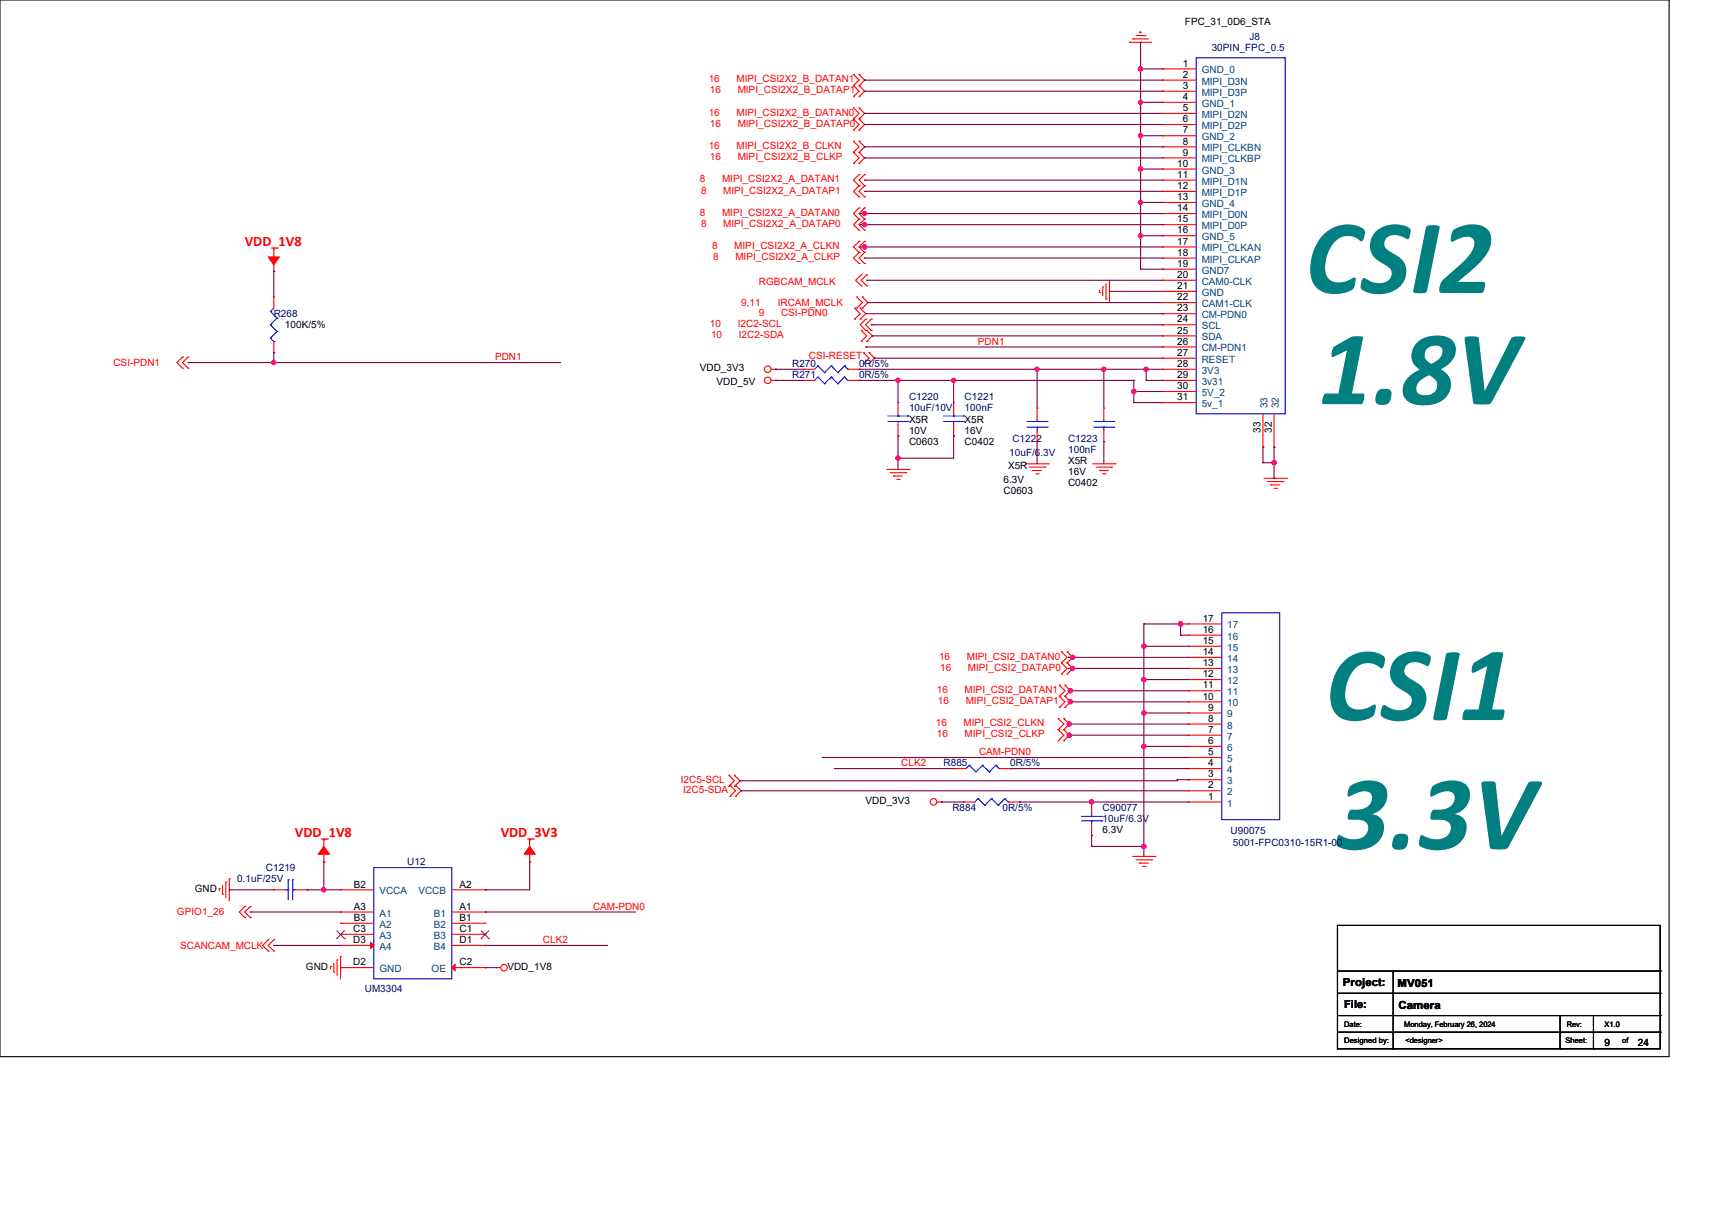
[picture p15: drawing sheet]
<svg xmlns="http://www.w3.org/2000/svg" width="297mm" height="210mm" viewBox="0 0 297 210" stroke-linecap="round" stroke-linejoin="round" font-family="sans-serif">
<defs><g id="words">
<g font-size="18.5" fill="#008080">
<text x="226.4" y="50.9">CSI2</text>
<text x="228.8" y="70.1">1.8V</text>
<text x="229.9" y="125">CSI1</text>
<text x="231.7" y="147.4">3.3V</text>
</g>
<g font-size="2.5" fill="#f00">
<text x="42.5" y="42.7">VDD_1V8</text>
<text x="51.2" y="145.2">VDD_1V8</text>
<text x="86.9" y="145.2">VDD_3V3</text>
</g>
<g font-size="1.9">
<text x="233" y="171.1">Project:</text>
<text x="242.4" y="171.3">MV051</text>
<text x="233.2" y="174.9">File:</text>
<text x="242.6" y="175.1">Camera</text>
</g>
<g font-size="1.7">
<text x="205.6" y="4.3">FPC_31_0D6_STA</text>
<text x="205.2" y="11.6">1</text>
<text x="205.2" y="13.5">2</text>
<text x="205.2" y="15.4">3</text>
<text x="205.2" y="17.4">4</text>
<text x="205.2" y="23.2">7</text>
<text x="205.2" y="19.3">5</text>
<text x="205.2" y="21.2">6</text>
<text x="204.2" y="28.9">10</text>
<text x="205.2" y="25.1">8</text>
<text x="205.2" y="27">9</text>
<text x="204.2" y="30.9">11</text>
<text x="204.2" y="32.8">12</text>
<text x="204.2" y="34.7">13</text>
<text x="204.2" y="36.7">14</text>
<text x="204.2" y="38.6">15</text>
<text x="204.2" y="40.5">16</text>
<text x="204.2" y="42.5">17</text>
<text x="204.2" y="44.4">18</text>
<text x="204.2" y="46.3">19</text>
<text x="204.2" y="48.2">20</text>
<text x="204.2" y="50.2">21</text>
<text x="204.2" y="52.1">22</text>
<text x="49.4" y="56.9">100K/5%</text>
<text x="204.2" y="54">23</text>
<text x="204.2" y="56">24</text>
<text x="204.2" y="57.9">25</text>
<text x="204.2" y="59.8">26</text>
<text x="121.4" y="64.5">VDD_3V3</text>
<text x="204.2" y="61.8">27</text>
<text x="204.2" y="63.7">28</text>
<text x="204.2" y="65.6">29</text>
<text x="124.3" y="66.8">VDD_5V</text>
<text x="204.2" y="67.5">30</text>
<text x="204.2" y="69.5">31</text>
<text x="157.7" y="77.2">C0603</text>
<text x="157.7" y="73.4">X5R</text>
<text x="157.7" y="75.3">10V</text>
<text x="167.3" y="77.2">C0402</text>
<text x="167.3" y="73.4">X5R</text>
<text x="167.3" y="75.3">16V</text>
<text x="218.7" y="75.1" transform="rotate(-90 218.7 75.1)">33</text>
<text x="220.6" y="75.1" transform="rotate(-90 220.6 75.1)">32</text>
<text x="174.1" y="83.8">6.3V</text>
<text x="174.9" y="81.5">X5R</text>
<text x="185.3" y="80.5">X5R</text>
<text x="185.3" y="82.4">16V</text>
<text x="174.1" y="85.7">C0603</text>
<text x="185.3" y="84.4">C0402</text>
<text x="208.6" y="107.9">17</text>
<text x="208.6" y="113.7">14</text>
<text x="208.6" y="111.8">15</text>
<text x="208.6" y="109.8">16</text>
<text x="208.6" y="119.5">11</text>
<text x="208.6" y="117.5">12</text>
<text x="208.6" y="115.6">13</text>
<text x="208.6" y="121.4">10</text>
<text x="209.6" y="125.3">8</text>
<text x="209.6" y="123.3">9</text>
<text x="209.6" y="131.1">5</text>
<text x="209.6" y="129.1">6</text>
<text x="209.6" y="127.2">7</text>
<text x="209.6" y="136.8">2</text>
<text x="209.6" y="134.9">3</text>
<text x="209.6" y="133">4</text>
<text x="150.2" y="139.6">VDD_3V3</text>
<text x="209.6" y="138.8">1</text>
<text x="191.3" y="144.6">6.3V</text>
<text x="33.8" y="154.8">GND</text>
<text x="61.4" y="154">B2</text>
<text x="79.7" y="154">A2</text>
<text x="61.3" y="161.8">C3</text>
<text x="61.4" y="159.8">B3</text>
<text x="61.4" y="157.9">A3</text>
<text x="79.7" y="159.8">B1</text>
<text x="79.7" y="161.8">C1</text>
<text x="79.7" y="157.9">A1</text>
<text x="61.3" y="163.7">D3</text>
<text x="61.3" y="167.5">D2</text>
<text x="79.7" y="163.7">D1</text>
<text x="79.7" y="167.5">C2</text>
<text x="53.1" y="168.3">GND</text>
<text x="88" y="168.3">VDD_1V8</text>
<text x="278.3" y="181.5">9</text>
<text x="284.1" y="181.5">24</text>
</g>
<g font-size="1.7" fill="#000080">
<text x="210.2" y="8.9">30PIN_FPC_0.5</text>
<text x="216.8" y="6.9">J8</text>
<text x="47.5" y="55">R268</text>
<text x="137.4" y="65.6">R271</text>
<text x="137.4" y="63.7">R270</text>
<text x="149" y="65.6">0R/5%</text>
<text x="149" y="63.7">0R/5%</text>
<text x="157.7" y="69.5">C1220</text>
<text x="157.7" y="71.4">10uF/10V</text>
<text x="167.3" y="69.5">C1221</text>
<text x="167.3" y="71.4">100nF</text>
<text x="175.6" y="76.6">C1222</text>
<text x="185.3" y="76.6">C1223</text>
<text x="175.1" y="79.1">10uF/6.3V</text>
<text x="185.3" y="78.6">100nF</text>
<text x="163.7" y="133">R885</text>
<text x="175.3" y="133">0R/5%</text>
<text x="165.2" y="140.7">R884</text>
<text x="173.9" y="140.7">0R/5%</text>
<text x="191.3" y="140.7">C90077</text>
<text x="191.3" y="142.7">10uF/6.3V</text>
<text x="213.5" y="144.8">U90075</text>
<text x="213.9" y="146.9">5001-FPC0310-15R1-00</text>
<text x="41.1" y="153.1">0.1uF/25V</text>
<text x="46.1" y="151.2">C1219</text>
<text x="70.6" y="150.2">U12</text>
<text x="63.3" y="172.2">UM3304</text>
</g>
<g font-size="1.7" fill="#f00">
<text x="122.9" y="14.3">16</text>
<text x="123.2" y="16.2">16</text>
<text x="127.8" y="14.3">MIPI_CSI2X2_B_DATAN1</text>
<text x="128" y="16.2">MIPI_CSI2X2_B_DATAP1</text>
<text x="122.9" y="20.1">16</text>
<text x="123.2" y="22">16</text>
<text x="127.8" y="20.1">MIPI_CSI2X2_B_DATAN0</text>
<text x="128" y="22">MIPI_CSI2X2_B_DATAP0</text>
<text x="122.9" y="25.9">16</text>
<text x="123.2" y="27.8">16</text>
<text x="127.8" y="25.9">MIPI_CSI2X2_B_CLKN</text>
<text x="128" y="27.8">MIPI_CSI2X2_B_CLKP</text>
<text x="121.4" y="31.7">8</text>
<text x="121.6" y="33.6">8</text>
<text x="125.3" y="31.7">MIPI_CSI2X2_A_DATAN1</text>
<text x="125.5" y="33.6">MIPI_CSI2X2_A_DATAP1</text>
<text x="121.4" y="37.4">8</text>
<text x="121.6" y="39.4">8</text>
<text x="125.3" y="37.4">MIPI_CSI2X2_A_DATAN0</text>
<text x="125.5" y="39.4">MIPI_CSI2X2_A_DATAP0</text>
<text x="123.5" y="43.2">8</text>
<text x="123.7" y="45.2">8</text>
<text x="127.4" y="43.2">MIPI_CSI2X2_A_CLKN</text>
<text x="127.6" y="45.2">MIPI_CSI2X2_A_CLKP</text>
<text x="128.6" y="53.1">9,11</text>
<text x="131.6" y="49.4">RGBCAM_MCLK</text>
<text x="134.9" y="53.1">IRCAM_MCLK</text>
<text x="123.2" y="56.7">10</text>
<text x="123.3" y="58.7">10</text>
<text x="128" y="56.7">I2C2-SCL</text>
<text x="128.2" y="58.7">I2C2-SDA</text>
<text x="131.6" y="54.8">9</text>
<text x="135.5" y="54.8">CSI-PDN0</text>
<text x="169.7" y="59.8">PDN1</text>
<text x="19.7" y="63.5">CSI-PDN1</text>
<text x="85.9" y="62.5">PDN1</text>
<text x="140.3" y="62.4">CSI-RESET</text>
<text x="162.9" y="114.5">16</text>
<text x="163.1" y="116.4">16</text>
<text x="167.7" y="114.5">MIPI_CSI2_DATAN0</text>
<text x="167.9" y="116.4">MIPI_CSI2_DATAP0</text>
<text x="162.5" y="120.3">16</text>
<text x="162.7" y="122.2">16</text>
<text x="167.3" y="120.3">MIPI_CSI2_DATAN1</text>
<text x="167.5" y="122.2">MIPI_CSI2_DATAP1</text>
<text x="162.3" y="126">16</text>
<text x="162.5" y="128">16</text>
<text x="167.2" y="126">MIPI_CSI2_CLKN</text>
<text x="167.3" y="128">MIPI_CSI2_CLKP</text>
<text x="169.8" y="131.1">CAM-PDN0</text>
<text x="118.1" y="135.9">I2C5-SCL</text>
<text x="118.5" y="137.6">I2C5-SDA</text>
<text x="156.3" y="133">CLK2</text>
<text x="30.7" y="158.9">GPIO1_26</text>
<text x="102.9" y="157.9">CAM-PDN0</text>
<text x="31.3" y="164.7">SCANCAM_MCLK</text>
<text x="94.2" y="163.7">CLK2</text>
</g>
<g font-size="1.7" fill="#004080">
<text x="208.5" y="12.7">GND_0</text>
<text x="208.5" y="14.7">MIPI_D3N</text>
<text x="208.5" y="16.6">MIPI_D3P</text>
<text x="208.5" y="20.5">MIPI_D2N</text>
<text x="208.5" y="22.4">MIPI_D2P</text>
<text x="208.5" y="18.5">GND_1</text>
<text x="208.5" y="24.3">GND_2</text>
<text x="208.5" y="26.3">MIPI_CLKBN</text>
<text x="208.5" y="28.2">MIPI_CLKBP</text>
<text x="208.5" y="30.1">GND_3</text>
<text x="208.5" y="32">MIPI_D1N</text>
<text x="208.5" y="34">MIPI_D1P</text>
<text x="208.5" y="35.9">GND_4</text>
<text x="208.5" y="37.8">MIPI_D0N</text>
<text x="208.5" y="39.8">MIPI_D0P</text>
<text x="208.5" y="41.7">GND_5</text>
<text x="208.5" y="43.6">MIPI_CLKAN</text>
<text x="208.5" y="45.6">MIPI_CLKAP</text>
<text x="208.5" y="47.5">GND7</text>
<text x="208.5" y="49.4">CAM0-CLK</text>
<text x="208.5" y="51.3">GND</text>
<text x="208.5" y="53.3">CAM1-CLK</text>
<text x="208.5" y="55.2">CM-PDN0</text>
<text x="208.5" y="57.2">SCL</text>
<text x="208.5" y="59.1">SDA</text>
<text x="208.5" y="61">CM-PDN1</text>
<text x="208.5" y="62.9">RESET</text>
<text x="208.5" y="64.9">3V3</text>
<text x="208.5" y="66.8">3v31</text>
<text x="208.5" y="68.7">5V_2</text>
<text x="208.5" y="70.7">5v_1</text>
<text x="219.9" y="70.9" transform="rotate(-90 219.9 70.9)">33</text>
<text x="221.8" y="70.9" transform="rotate(-90 221.8 70.9)">32</text>
<text x="212.9" y="112.9">15</text>
<text x="212.9" y="111">16</text>
<text x="212.9" y="109.1">17</text>
<text x="212.9" y="118.7">12</text>
<text x="212.9" y="116.8">13</text>
<text x="212.9" y="114.9">14</text>
<text x="212.9" y="124.5">9</text>
<text x="212.9" y="122.6">10</text>
<text x="212.9" y="120.7">11</text>
<text x="212.9" y="130.3">6</text>
<text x="212.9" y="128.4">7</text>
<text x="212.9" y="126.5">8</text>
<text x="212.9" y="136.1">3</text>
<text x="212.9" y="134.2">4</text>
<text x="212.9" y="132.2">5</text>
<text x="212.9" y="140">1</text>
<text x="212.9" y="138">2</text>
<text x="65.8" y="155.2">VCCA</text>
<text x="72.6" y="155.2">VCCB</text>
<text x="65.8" y="161">A2</text>
<text x="65.8" y="159.1">A1</text>
<text x="75.3" y="161">B2</text>
<text x="75.3" y="159.1">B1</text>
<text x="65.8" y="162.9">A3</text>
<text x="65.8" y="164.9">A4</text>
<text x="75.3" y="162.9">B3</text>
<text x="75.3" y="164.9">B4</text>
<text x="65.8" y="168.7">GND</text>
<text x="74.9" y="168.7">OE</text>
</g>
<g font-size="1.3">
<text x="233.2" y="178.2">Date:</text>
<text x="243.6" y="178.2">Monday, February 26, 2024</text>
<text x="271.8" y="178.2">Rev:</text>
<text x="278.4" y="178.2">X1.0</text>
<text x="233.2" y="180.9">Designed by:</text>
<text x="243.8" y="180.9">&lt;designer&gt;</text>
<text x="271.6" y="180.9">Sheet:</text>
<text x="281.4" y="180.9">of</text>
</g>
</g></defs>
<g fill="none" stroke="#000" stroke-width=".19">
<path d="M0 0h289.6v183.4h-289.6zM232 160.6h56v21.4h-56zM232 168.5h56M232 172.4h56M232 176.3h56M232 179.1h56M241.7 168.5v13.5M270.6 176.3v5.7M276.4 176.3v5.7M288 168.5h.1M288 172.4h.1M288 176.3h.1"/>
<path d="M288 179.1h.1M241.7 182h.1M270.6 182h.1M276.4 182h.1"/>
</g>
<g fill="none" stroke="#f00" stroke-width=".19">
<path d="M148.1 18.7h.1M148.1 14.9h.1M148.1 12.9h.1M148.1 16.8h.1M148.1 18.7l.9 1-.9 1M148.1 12.9l.9 1-.9 1M148.1 14.9l.9 .9-.9 1M149 18.7h.1M149 12.9h.1M149 14.9h.1M149 16.8h.1M149 18.7l1 1-1 1"/>
<path d="M149 12.9l1 1-1 1M149 14.9l1 .9-1 1M195.9 7.3h.1M195.9 7.3h3.9M196.5 6.8h.1M196.5 6.8h2.7M197.1 6.2h1.5M197.7 5.6h.1M197.7 5.6h.4M198.6 6.2h.1M201.7 12h.1M201.7 13.9h.1"/>
<path d="M201.7 15.8h.1M201.7 19.7h.1M201.7 17.8h.1M201.7 12h5.8M201.7 13.9h5.8M201.7 15.8h5.8M201.7 19.7h5.8M201.7 17.8h5.8M148.1 26.4h.1M148.1 24.5h.1M148.1 28.4h.1M148.1 20.7h.1"/>
<path d="M148.1 22.6h.1M148.1 24.5l.9 1-.9 .9M148.1 26.4l.9 1-.9 1M148.1 20.7l.9 .9-.9 1M149 24.5h.1M149 26.4h.1M149 28.4h.1M149 20.7h.1M149 22.6h.1M149 30.3h.1M149 32.2h.1M149 34.2h.1"/>
<path d="M149 38h.1M149 40h.1M149 36.1h.1M149 24.5l1 1-1 .9M149 26.4l1 1-1 1M149 20.7l1 .9-1 1M149 30.3l-.9 1 .9 .9M149 32.2l-.9 1 .9 1M149 38l-.9 1 .9 1M149 36.1l-.9 1 .9 .9M150 30.3h.1M150 32.2h.1"/>
<path d="M150 34.2h.1M150 38h.1M150 40h.1M150 36.1h.1M150 30.3l-1 1 1 .9M150 32.2l-1 1 1 1M150 38l-1 1 1 1M150 36.1l-1 1 1 .9M201.7 23.6h.1M201.7 21.6h.1M201.7 25.5h.1M201.7 27.4h.1"/>
<path d="M201.7 29.3h.1M201.7 31.3h.1M201.7 33.2h.1M201.7 35.1h.1M201.7 37.1h.1M201.7 39h.1M201.7 23.6h5.8M201.7 21.6h5.8M201.7 25.5h5.8M201.7 27.4h5.8M201.7 29.3h5.8M201.7 31.3h5.8"/>
<path d="M201.7 33.2h5.8M201.7 35.1h5.8M201.7 37.1h5.8M201.7 39h5.8M47.5 47.1h.1M47.5 43.2h.1M47.5 51.5h.1M47.5 43.2v2.2M47.5 45.7v1.4M47.5 51.5v2M47.5 59.3v1.9M148.3 53.5h.1"/>
<path d="M148.3 55.4h.1M148.3 53.5l.9 .9-.9 1M148.6 51.5h.1M148.6 53.5h.1M148.6 51.5l1 1-1 1M149 43.8h.1M149 45.7h.1M149 41.9h.1M149 43.8l-.9 1 .9 .9M149 41.9l-.9 1 .9 .9M149.2 55.4h.1M149.2 53.5h.1"/>
<path d="M149.2 53.5l1 .9-1 1M149.4 47.7h.1M149.4 49.6h.1M149.4 57.3h.1M149.4 59.3h.1M149.4 47.7l-1 .9 1 1M149.4 57.3l1 1-1 1M149.6 53.5h.1M149.6 51.5h.1M149.6 51.5l1 1-1 1M150 43.8h.1M150 45.7h.1"/>
<path d="M150 41.9h.1M150 43.8l-1 1 1 .9M150 41.9l-1 1 1 .9M150.2 57.3h.1M150.2 55.4h.1M150.2 55.4l-1 1 1 .9M150.4 47.7h.1M150.4 49.6h.1M150.4 59.3h.1M150.4 57.3h.1M150.4 47.7l-1 .9 1 1M150.4 57.3l.9 1-.9 1"/>
<path d="M151.2 57.3h.1M151.2 55.4h.1M151.2 55.4l-1 1 1 .9M190.7 50.8h.1M190.7 50.4v.4M191.3 49.8h.1M191.3 49.8v1.6M191.9 51.9h.1M191.9 49.2v2.7M192.5 52.5h.1M192.5 48.6v3.9M201.7 40.9h.1"/>
<path d="M201.7 42.9h.1M201.7 44.8h.1M201.7 46.7h.1M201.7 48.6h.1M201.7 50.6h.1M201.7 52.5h.1M201.7 54.4h.1M201.7 56.4h.1M201.7 58.3h.1M201.7 40.9h5.8M201.7 42.9h5.8M201.7 44.8h5.8"/>
<path d="M201.7 46.7h5.8M201.7 48.6h5.8M201.7 50.6h5.8M201.7 52.5h5.8M201.7 54.4h5.8M201.7 56.4h5.8M201.7 58.3h5.8M31.7 63.9h.1M31.7 62h.1M31.7 62l-1 .9 1 1M32.6 63.9h.1M32.6 62h.1"/>
<path d="M32.6 62l-.9 .9 .9 1M47.5 61.2h.1M133.8 64.1h.8M133.8 66h.8M134.6 64.1h.1M134.6 66h.1M139.4 66h.1M139.4 64.1h.1M139.4 64.1h1.9M139.4 66h1.9M147.1 64.1h1.9M147.1 66h1.9"/>
<path d="M149 66h.1M149 64.1h.1M149.8 63.1h.1M149.8 61.2h.1M149.8 61.2l1 1-1 .9M150.8 61.2h.1M150.8 63.1h.1M150.8 61.2l.9 1-.9 .9M155.8 69.9h.1M155.8 75.7h.1M155.8 69.9v1.9M155.8 73.7v2"/>
<path d="M165.4 69.9h.1M165.4 75.7h.1M165.4 69.9v1.9M165.4 73.7v2M179.9 70.8h.1M179.9 76.6h.1M179.9 70.8v2M179.9 74.7v1.9M191.5 70.8h.1M191.5 76.6h.1M191.5 70.8v2M191.5 74.7v1.9"/>
<path d="M201.7 60.2h.1M201.7 62.2h.1M201.7 64.1h.1M201.7 66h.1M201.7 67.9h.1M201.7 69.9h.1M201.7 64.1h5.8M201.7 66h5.8M201.7 60.2h5.8M201.7 62.2h5.8M201.7 67.9h5.8M201.7 69.9h5.8"/>
<path d="M219.1 77.6h.1M219.1 71.8v5.8M221 77.6h.1M221 71.8v5.8M153.9 81.5h3.8M154.4 82h2.7M155 82.6h.1M155 82.6h1.5M155.6 83.2h.4M156 83.2h.1M157.1 82h.1M157.7 81.5h.1"/>
<path d="M178 80.5h3.8M178.6 81.1h2.7M179.1 81.7h.1M179.1 81.7h1.6M179.7 82.2h.4M180.1 82.2h.1M181.3 81.1h.1M181.8 80.5h.1M189.6 80.5h3.8M190.1 81.1h2.7M190.7 81.7h.1M190.7 81.7h1.6"/>
<path d="M191.3 82.2h.4M191.7 82.2h.1M192.8 81.1h.1M193.4 80.5h.1M219.3 83h3.9M219.9 83.6h2.7M220.5 84.2h.1M220.5 84.2h1.5M221 84.8h.4M221.4 84.8h.1M222.6 83.6h.1M223.2 83h.1"/>
<path d="M183.8 118.9h.1M183.8 118.9l.9 1-.9 .9M184.1 117h.1M184.1 115.1h.1M184.1 113.1h.1M184.1 115.1l1 .9-1 1M184.1 113.1l1 1-1 1M184.7 118.9h.1M184.7 118.9l1 1-1 .9M185.1 115.1h.1M185.1 117h.1M185.1 113.1h.1"/>
<path d="M185.1 115.1l1 .9-1 1M185.1 113.1l1 1-1 1M206.2 119.9h.1M206.2 117.9h.1M206.2 116h.1M206.2 114.1h.1M206.2 112.2h.1M206.2 110.2h.1M206.2 108.3h.1M206.2 119.9h5.8M206.2 117.9h5.8M206.2 116h5.8"/>
<path d="M206.2 114.1h5.8M206.2 112.2h5.8M206.2 110.2h5.8M206.2 108.3h5.8M126.4 136.5h.1M126.4 134.6h.1M126.4 134.6l1 .9-1 1M126.6 138.2h.1M126.6 136.3h.1M126.6 136.3l1 .9-1 1M127.4 134.6h.1M127.4 136.5h.1"/>
<path d="M127.4 134.6l1 .9-1 1M127.6 136.3h.1M127.6 138.2h.1M127.6 136.3l1 .9-1 1M162.5 139.2h.8M163.3 139.2h.1M165.6 133.4h.1M165.6 133.4h2M167.2 139.2h.1M167.2 139.2h1.9M173.4 133.4h1.9M174.9 139.2h1.9"/>
<path d="M175.3 133.4h.1M176.8 139.2h.1M183.6 126.6h.1M183.6 124.7h.1M183.6 128.6h.1M183.6 124.7l1 1-1 .9M183.6 126.6l1 1-1 1M183.8 122.8h.1M183.8 120.8h.1M183.8 120.8l.9 1-.9 1M184.6 124.7h.1M184.6 126.6h.1"/>
<path d="M184.6 128.6h.1M184.6 124.7l.9 1-.9 .9M184.6 126.6l.9 1-.9 1M184.7 120.8h.1M184.7 122.8h.1M184.7 120.8l1 1-1 1M189.4 139.2h.1M189.4 139.2v1.9M206.2 139.2h.1M206.2 137.2h.1M206.2 135.3h.1M206.2 133.4h.1"/>
<path d="M206.2 131.5h.1M206.2 129.5h.1M206.2 127.6h.1M206.2 125.7h.1M206.2 123.7h.1M206.2 121.8h.1M206.2 139.2h5.8M206.2 137.2h5.8M206.2 135.3h5.8M206.2 133.4h5.8M206.2 131.5h5.8M206.2 129.5h5.8"/>
<path d="M206.2 127.6h5.8M206.2 125.7h5.8M206.2 123.7h5.8M206.2 121.8h5.8M38 154.2h.1M38 154.2v.4M38.6 155.2h.1M38.6 153.7v1.5M39.2 153.1h.1M39.2 153.1v2.7M39.8 152.5h.1M39.8 152.5v3.9"/>
<path d="M42.5 159.3h.1M42.5 157.3h.1M42.5 157.3l-1 1 1 1M43.4 159.3h.1M43.4 157.3h.1M43.4 157.3l-.9 1 .9 1M47.5 154.4h.1M47.5 154.4h1.9M51.4 154.4h1.9M53.3 154.4h.1M56.2 149.6h.1M56.2 145.8h.1"/>
<path d="M56.2 145.8v2.1M56.2 148.3v1.3M59.1 158.3h.1M59.1 154.4h.1M59.1 154.4h5.8M59.1 158.3h5.8M78.4 154.4h5.8M78.4 158.3h5.8M84.2 154.4h.1M84.2 158.3h.1M91.9 149.6h.1M91.9 145.8h.1"/>
<path d="M91.9 145.8v2.1M91.9 148.3v1.3M189.4 145h.1M189.4 143v2M196.5 148.6h3.9M197.1 149.2h2.7M197.7 149.8h.1M197.7 149.8h1.5M198.2 150.4h.4M198.6 150.4h.1M199.8 149.2h.1M200.4 148.6h.1"/>
<path d="M46.5 165.1h.1M46.5 163.1h.1M46.5 163.1l-.9 1 .9 1M47.5 165.1h.1M47.5 163.1h.1M47.5 163.1l-1 1 1 1M57.3 167.7h.1M57.3 167.7v.4M57.9 168.7h.1M57.9 167.2v1.5M58.5 166.6h.1M58.5 166.6v2.7"/>
<path d="M59.1 166h.1M59.1 160.2h.1M59.1 162.2h.1M59.1 164.1h.1M59.1 167.9h.1M59.1 166v3.9M59.1 167.9h5.8M59.1 160.2h5.8M59.1 162.2h5.8M59.1 164.1h5.8M78.4 167.9h5.8M78.4 160.2h5.8"/>
<path d="M78.4 162.2h5.8M78.4 164.1h5.8M84.2 160.2h.1M84.2 162.2h.1M84.2 164.1h.1M84.2 167.9h.1M86.1 167.9h.1M86.1 167.9h.8"/>
<circle cx="133.2" cy="64.1" r=".57"/>
<circle cx="133.2" cy="66" r=".57"/>
<circle cx="161.9" cy="139.2" r=".57"/>
<circle cx="87.4" cy="167.9" r=".57"/>
</g>
<g fill="#f00" stroke="#f00" stroke-width=".19">
<path d="M64.3 163.5l.6 .6-.6 .6z"/>
<path d="M79 167.4v1.1l-.6-.6z"/>
<path d="M56.2 146.9l.9 1.4h-1.9z" fill-rule="evenodd"/>
<path d="M91.9 146.9l1 1.4h-2z" fill-rule="evenodd"/>
<path d="M46.5 44.6h2l-1 1.4z" fill-rule="evenodd"/>
</g>
<g fill="none" stroke="#00f" stroke-width=".19">
<path d="M207.5 10h15.5v61.8h-15.5zM46.9 54.1h.1M46.9 56.4h.1M46.9 58.7h.1M46.9 54.1l1.2 1.1M46.9 56.4l1.2 1.1M46.9 58.7l.6 .6M47.5 59.3h.1M47.5 53.5l-.6 .6M48.1 55.2h.1M48.1 57.5h.1M48.1 55.2l-1.2 1.2"/>
<path d="M48.1 57.5l-1.2 1.2M141.9 65.4h.1M141.9 63.5h.1M141.9 65.4l-.6 .6M141.9 65.4l1.1 1.2M141.9 63.5l-.6 .6M141.9 63.5l1.1 1.2M143 66.6h.1M143 64.7h.1M144.2 65.4h.1M144.2 63.5h.1M144.2 65.4l-1.2 1.2"/>
<path d="M144.2 65.4l1.2 1.2M144.2 63.5l-1.2 1.2M144.2 63.5l1.2 1.2M145.4 66.6h.1M145.4 64.7h.1M146.5 65.4h.1M146.5 63.5h.1M146.5 65.4l-1.1 1.2M146.5 65.4l.6 .6M146.5 63.5l-1.1 1.2M146.5 63.5l.6 .6M147.1 66h.1"/>
<path d="M147.1 64.1h.1M154.1 73.2h3.4M154.1 72.2h3.4M155.8 72.2h.1M155.8 73.2h.1M155.8 71.8v.4M155.8 73.2v.5M157.5 73.2h.1M157.5 72.2h.1M163.7 73.2h3.5M163.7 72.2h3.5M165.4 72.2h.1"/>
<path d="M165.4 73.2h.1M165.4 71.8v.4M165.4 73.2v.5M167.2 73.2h.1M167.2 72.2h.1M178.2 74.1h3.5M178.2 73.2h3.5M179.9 73.2h.1M179.9 74.1h.1M179.9 72.8v.4M179.9 74.1v.6M181.7 74.1h.1"/>
<path d="M181.7 73.2h.1M189.8 74.1h3.4M189.8 73.2h3.4M191.5 73.2h.1M191.5 74.1h.1M191.5 72.8v.4M191.5 74.1v.6M193.2 74.1h.1M193.2 73.2h.1M212 106.4h10v35.9h-10zM168.1 132.8h.1M168.1 132.8l-.5 .6"/>
<path d="M168.1 132.8l1.2 1.2M169.3 134h.1M169.7 138.6h.1M169.7 138.6l-.6 .6M169.7 138.6l1.1 1.2M170.5 132.8h.1M170.5 132.8l-1.2 1.2M170.5 132.8l1.1 1.2M170.8 139.8h.1M171.6 134h.1M172 138.6h.1M172 138.6l-1.2 1.2"/>
<path d="M172 138.6l1.2 1.2M172.8 132.8h.1M172.8 132.8l-1.2 1.2M172.8 132.8l.6 .6M173.2 139.8h.1M173.4 133.4h.1M174.3 138.6h.1M174.3 138.6l-1.1 1.2M174.3 138.6l.6 .6M174.9 139.2h.1M49.4 154.4h.6M50 152.7h.1"/>
<path d="M50 154.4h.1M50 152.7v3.5M50.8 152.7h.1M50.8 154.4h.1M50.8 152.7v3.5M50.8 154.4h.6M64.9 150.6h13.5v19.3h-13.5zM187.6 142.5h3.5M187.6 141.7h3.5M189.4 142.5h.1M189.4 141.7h.1M189.4 141.1v.6"/>
<path d="M189.4 142.5v.5M191.1 142.5h.1M191.1 141.7h.1"/>
</g>
<path d="M58.4 162.9h.1M58.4 161.5l1.4 1.4M59.8 162.9h.1M59.8 161.5l-1.4 1.4M83.4 162.9h.1M83.4 161.5l1.4 1.4M84.8 162.9h.1M84.8 161.5l-1.4 1.4" fill="none" stroke="#804000" stroke-width=".17"/>
<g fill="none" stroke="#800040" stroke-width=".19">
<path d="M150 13.9h.1M150 15.8h.1M150 19.7h.1M150 13.9h51.7M150 15.8h51.7M150 19.7h51.7M197.9 7.3h.1M197.9 17.8h.1M197.9 12h.1M197.9 7.3v39.4M197.9 17.8h3.8M197.9 12h3.8"/>
<path d="M149.2 37.1h.1M149.2 39h.1M149.2 37.1h52.5M149.2 39h52.5M150 21.6h.1M150 31.3h.1M150 33.2h.1M150 25.5h.1M150 27.4h.1M150 39h.1M150 37.1h.1M150 21.6h51.7"/>
<path d="M150 31.3h51.7M150 33.2h51.7M150 25.5h51.7M150 27.4h51.7M197.9 35.1h.1M197.9 23.6h.1M197.9 29.3h.1M197.9 35.1h3.8M197.9 23.6h3.8M197.9 29.3h3.8M47.5 47.1h.1M47.5 47.1v4.4"/>
<path d="M149.2 42.9h.1M149.2 42.9h52.5M150 44.8h.1M150 42.9h.1M150 44.8h51.7M150.2 54.4h51.5M150.4 48.6h.1M150.4 48.6h51.3M150.6 52.5h.1M150.6 52.5h51.1M151.2 56.4h.1M151.2 56.4h50.5"/>
<path d="M151.3 58.3h.1M151.3 58.3h50.4M192.5 50.6h.1M192.5 50.6h9.2M197.9 46.7h.1M197.9 40.9h.1M197.9 46.7h3.8M197.9 40.9h3.8M201.7 54.4h.1M32.6 62.9h.1M32.6 62.9h64.5M47.5 61.2h.1"/>
<path d="M47.5 61.2v1.7M97.1 62.9h.1M134.6 64.1h.1M134.6 66h.1M134.6 64.1h4.8M134.6 66h4.8M149 64.1h.1M149 66h.1M149 64.1h52.7M149 66h47.7M150.2 60.2h.1M150.2 60.2h51.5"/>
<path d="M151.7 62.2h.1M151.7 62.2h50M155.8 75.7h.1M155.8 66h.1M155.8 79.5h.1M155.8 66v3.9M155.8 75.7v5.8M165.4 66h.1M165.4 75.7h.1M165.4 66v3.9M165.4 75.7v3.8h-9.6M179.9 76.6h.1"/>
<path d="M179.9 64.1h.1M179.9 64.1v6.7M179.9 76.6v3.9M191.5 76.6h.1M191.5 64.1h.1M191.5 64.1v6.7M191.5 76.6v3.9M196.7 66h.1M196.7 67.9h.1M196.7 69.9h.1M196.7 66v3.9M196.7 67.9h5"/>
<path d="M196.7 69.9h5M198.8 66h.1M198.8 64.1h.1M198.8 66h2.9M198.8 64.1v1.9M219.1 77.6h.1M219.1 77.6v2.7M221 77.6h.1M221 77.6v5.4M219.1 80.3h.1M219.1 80.3h1.9M221 83h.1"/>
<path d="M221 80.3h.1M221 83h.2M185.3 116h.1M185.3 114.1h.1M185.3 119.9h.1M185.3 116h20.9M185.3 114.1h20.9M185.3 119.9h20.9M185.7 119.9h.1M186.1 114.1h.1M186.1 116h.1M198.4 112.2h.1"/>
<path d="M198.4 117.9h.1M198.4 108.3h.1M198.4 112.2h7.8M198.4 108.3v40.3M198.4 117.9h7.8M198.4 108.3h7.8M204.8 108.3h.1M204.8 110.2h.1M204.8 108.3v1.9M204.8 110.2h1.4M128.4 135.5h.1M128.6 137.2h.1"/>
<path d="M128.6 137.2h77.6M142.7 131.5h.1M142.7 131.5h63.5M144.8 133.4h.1M144.8 133.4h20.8M163.3 139.2h.1M163.3 139.2h3.9M175.3 133.4h.1M175.3 133.4h30.9M176.8 139.2h.1M176.8 139.2h29.4M185.3 121.8h.1"/>
<path d="M185.3 127.6h.1M185.3 125.7h.1M185.3 121.8h20.9M185.3 127.6h20.9M185.3 125.7h20.9M185.5 125.7h.1M185.5 127.6h.1M185.7 121.8h.1M189.4 139.2h.1M198.4 129.5h.1M198.4 123.7h.1M198.4 129.5h7.8"/>
<path d="M198.4 123.7h7.8M204.2 135.3h.1M204.2 135.3v.2h-75.8M204.2 135.3h2M206.2 135.3h.1M39.8 154.4h.1M39.8 154.4h7.7M43.4 158.3h.1M43.4 158.3h15.7M53.3 154.4h.1M53.3 154.4h5.8M56.2 154.4h.1"/>
<path d="M56.2 149.6h.1M56.2 149.6v4.8M84.2 154.4h.1M84.2 158.3h.1M84.2 158.3h26M91.9 149.6h.1M91.9 149.6v4.8h-7.7M189.4 145h.1M189.4 146.9h.1M189.4 145v1.9M189.4 146.9h9M198.4 146.9h.1"/>
<path d="M47.5 164.1h.1M47.5 164.1h11.6M84.2 164.1h.1M84.2 167.9h.1M84.2 164.1h21.2M84.2 167.9h1.9"/>
</g>
<g fill="#f0f" stroke="#f0f" stroke-width=".19">
<circle cx="221" cy="80.3" r=".38"/>
<circle cx="197.9" cy="35.1" r=".37"/>
<circle cx="197.8" cy="23.5" r=".38"/>
<circle cx="197.9" cy="17.7" r=".37"/>
<circle cx="197.8" cy="12" r=".38"/>
<circle cx="197.9" cy="29.3" r=".37"/>
<circle cx="197.8" cy="40.9" r=".38"/>
<circle cx="155.8" cy="79.5" r=".38"/>
<circle cx="196.7" cy="67.9" r=".38"/>
<circle cx="165.4" cy="66" r=".37"/>
<circle cx="150" cy="42.8" r=".38"/>
<circle cx="150" cy="39" r=".37"/>
<circle cx="150" cy="37.1" r=".37"/>
<circle cx="155.8" cy="66" r=".37"/>
<circle cx="179.9" cy="64.1" r=".37"/>
<circle cx="191.5" cy="64.1" r=".37"/>
<circle cx="198.8" cy="64.1" r=".38"/>
<circle cx="56.2" cy="154.4" r=".37"/>
<circle cx="47.5" cy="62.9" r=".38"/>
<circle cx="198.4" cy="117.9" r=".38"/>
<circle cx="198.4" cy="112.1" r=".38"/>
<circle cx="198.4" cy="146.9" r=".38"/>
<circle cx="198.4" cy="129.5" r=".38"/>
<circle cx="198.4" cy="123.7" r=".38"/>
<circle cx="186.1" cy="114.1" r=".38"/>
<circle cx="185.7" cy="119.9" r=".38"/>
<circle cx="185.5" cy="125.7" r=".38"/>
<circle cx="204.8" cy="108.3" r=".38"/>
<circle cx="189.4" cy="139.2" r=".38"/>
<circle cx="185.7" cy="121.8" r=".38"/>
<circle cx="185.5" cy="127.6" r=".38"/>
<circle cx="186.1" cy="116" r=".38"/>
</g>
<use href="#words"/>
</svg>
